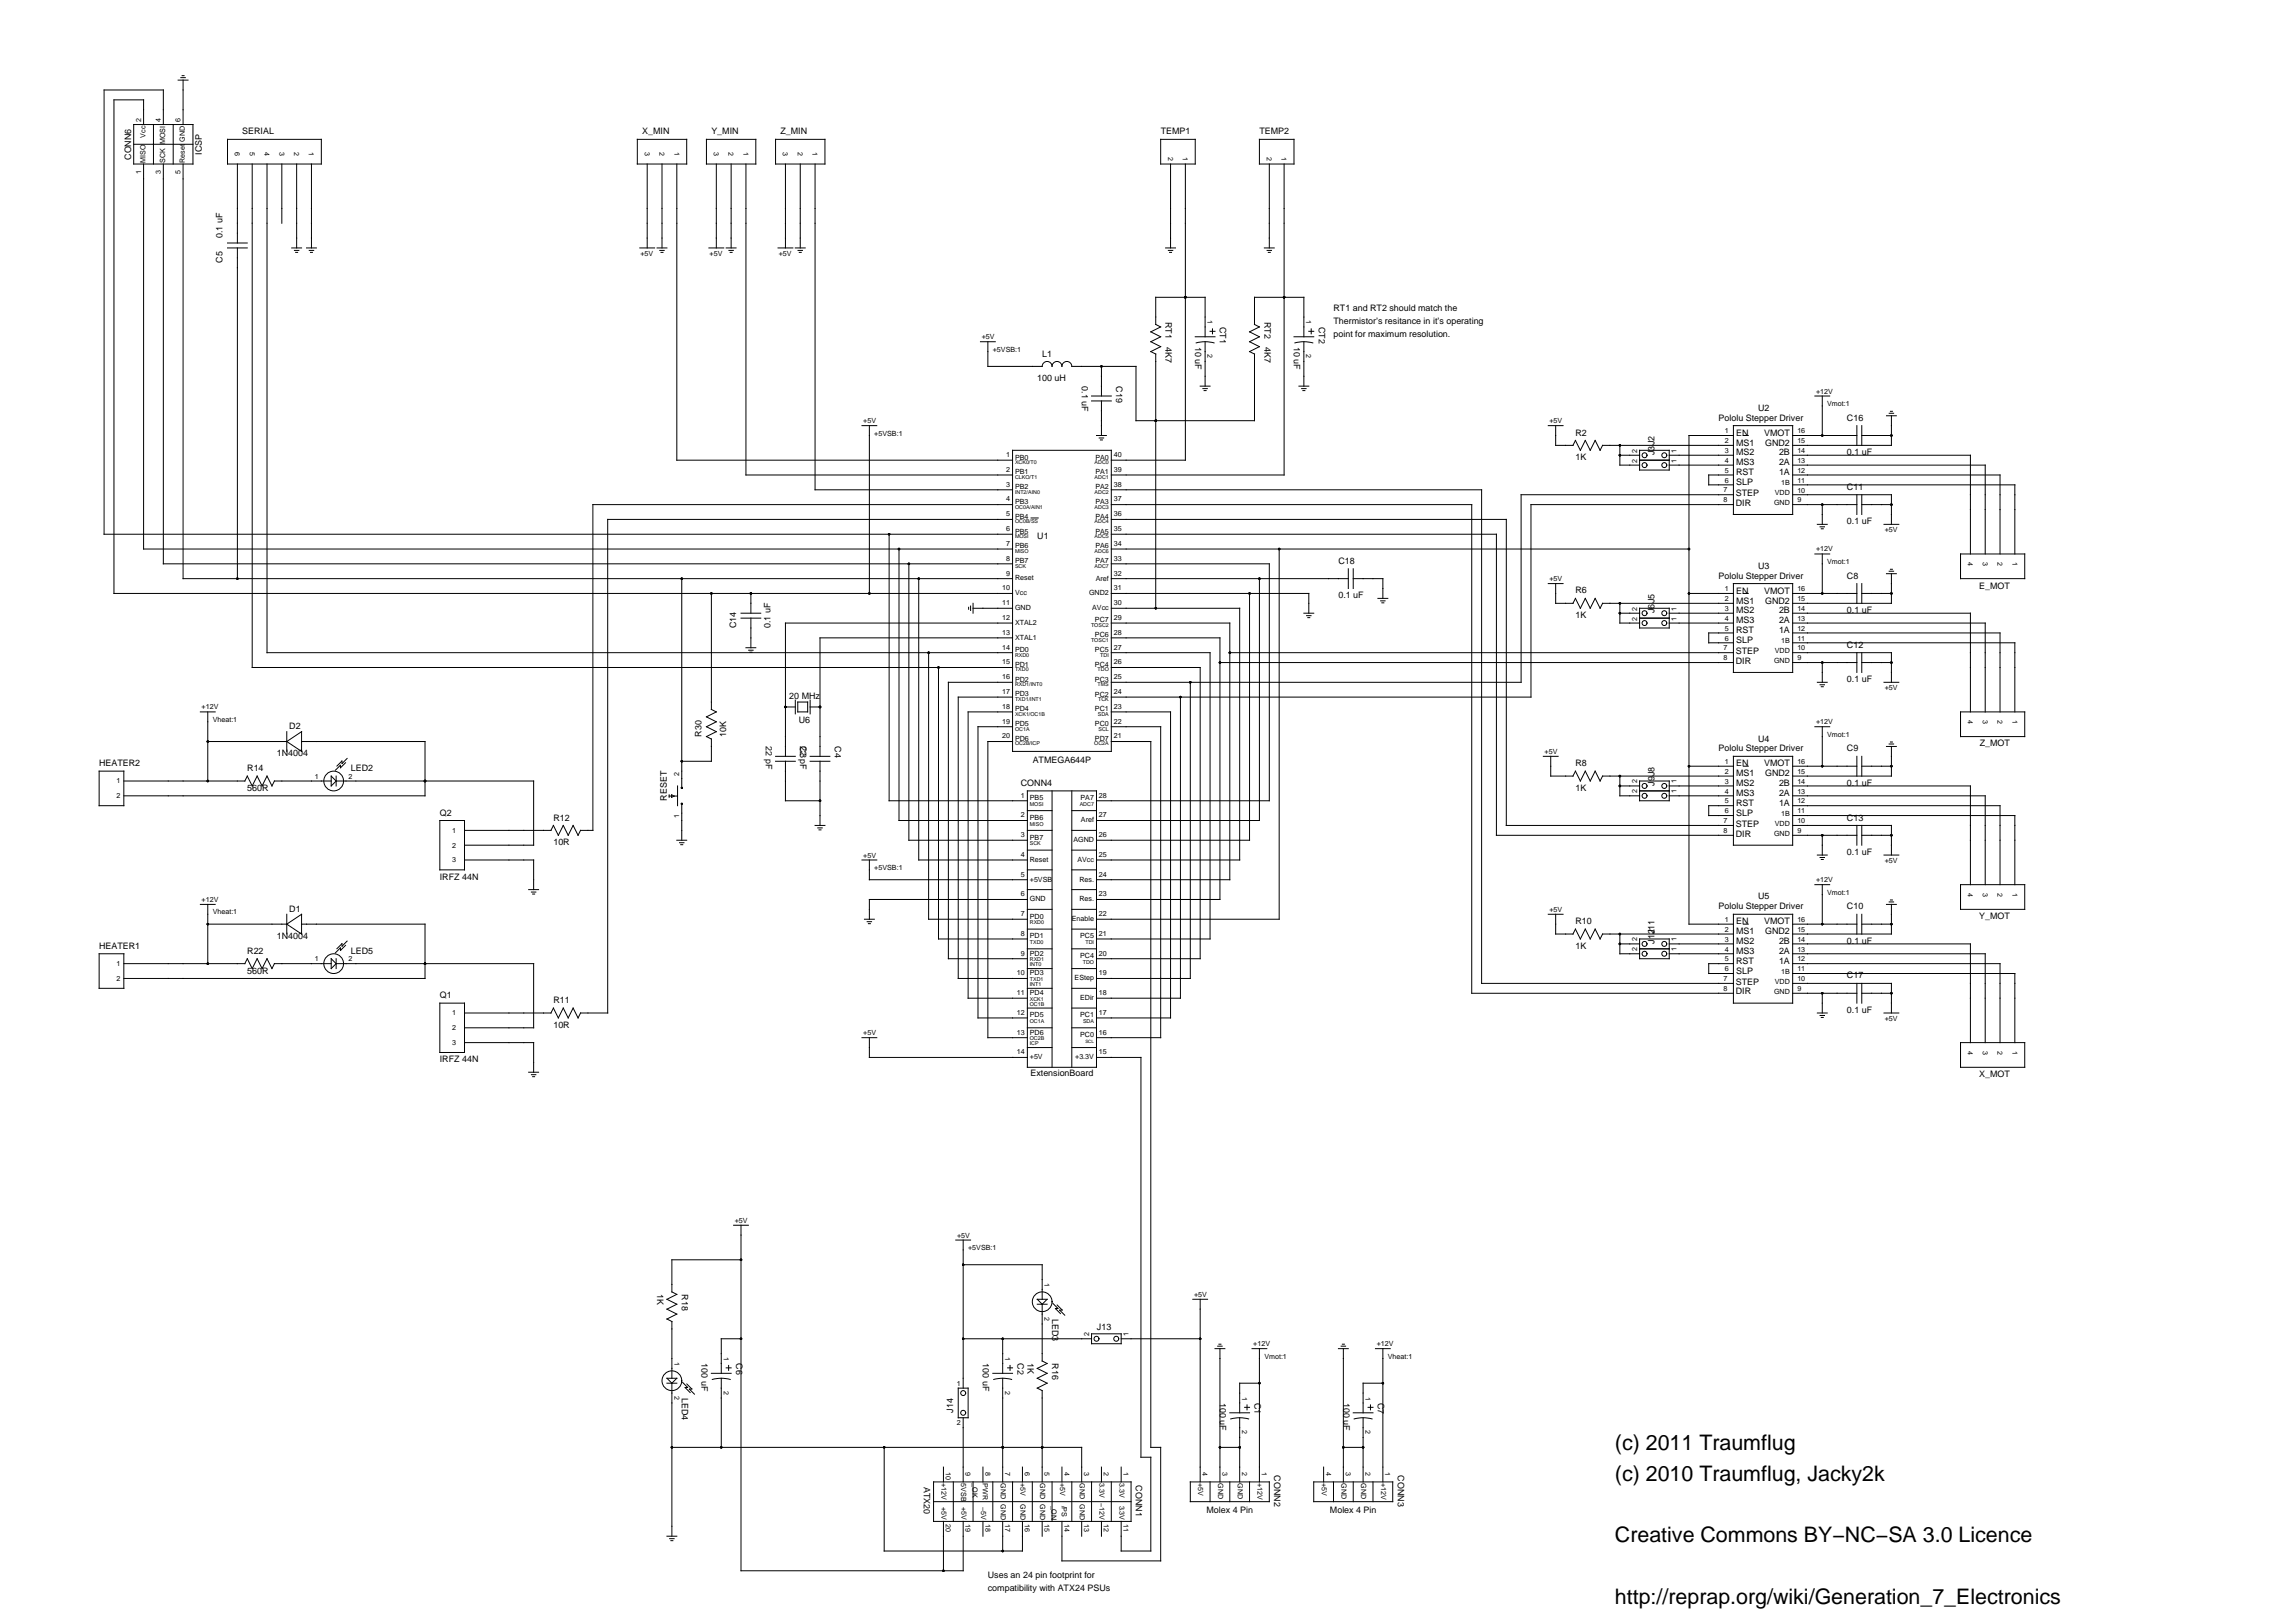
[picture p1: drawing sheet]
<svg xmlns="http://www.w3.org/2000/svg" width="297mm" height="210mm" viewBox="0 0 297 210" stroke-linecap="round" stroke-linejoin="round" font-family="sans-serif">
<defs><g id="words">
<g font-size="2.8">
<text x="208.9" y="187.6">(c) 2011 Traumflug</text>
<text x="208.9" y="191.6">(c) 2010 Traumflug, Jacky2k</text>
<text x="208.9" y="199.6">Creative Commons BY−NC−SA 3.0 Licence</text>
<text x="208.9" y="207.6">http://reprap.org/wiki/Generation_7_Electronics</text>
</g>
<g font-size="1.2">
<text x="31.4" y="17.4">SERIAL</text>
<text x="83.1" y="17.4">X_MIN</text>
<text x="92" y="17.4">Y_MIN</text>
<text x="101" y="17.4">Z_MIN</text>
<text x="150.2" y="17.4">TEMP1</text>
<text x="162.9" y="17.4">TEMP2</text>
<text x="17" y="20.7" transform="rotate(-90 17 20.7)">CONN6</text>
<text x="26.1" y="20" transform="rotate(-90 26.1 20)">ICSP</text>
<text x="28.8" y="34" transform="rotate(-90 28.8 34)">C5</text>
<text x="28.8" y="30.8" transform="rotate(-90 28.8 30.8)">0.1 uF</text>
<text x="150.8" y="41.7" transform="rotate(90 150.8 41.7)">RT1</text>
<text x="163.6" y="41.7" transform="rotate(90 163.6 41.7)">RT2</text>
<text x="172.5" y="40.3">RT1 and RT2 should match the</text>
<text x="172.5" y="41.9">Thermistor’s resitance in it’s operating</text>
<text x="134.8" y="46.1">L1</text>
<text x="150.8" y="44.9" transform="rotate(90 150.8 44.9)">4K7</text>
<text x="154.6" y="44.9" transform="rotate(90 154.6 44.9)">10 uF</text>
<text x="157.8" y="42.3" transform="rotate(90 157.8 42.3)">CT1</text>
<text x="163.6" y="44.9" transform="rotate(90 163.6 44.9)">4K7</text>
<text x="167.4" y="44.9" transform="rotate(90 167.4 44.9)">10 uF</text>
<text x="170.6" y="42.3" transform="rotate(90 170.6 42.3)">CT2</text>
<text x="172.5" y="43.6">point for maximum resolution.</text>
<text x="134.2" y="49.3">100 uH</text>
<text x="139.9" y="50" transform="rotate(90 139.9 50)">0.1 uF</text>
<text x="144.4" y="50" transform="rotate(90 144.4 50)">C19</text>
<text x="227.4" y="53.2">U2</text>
<text x="203.8" y="56.4">R2</text>
<text x="203.8" y="59.6">1K</text>
<text x="214" y="58.9" transform="rotate(-90 214 58.9)">J3</text>
<text x="214" y="57.6" transform="rotate(-90 214 57.6)">J2</text>
<text x="222.3" y="54.4">Pololu Stepper Driver</text>
<text x="224.6" y="56.4">EN</text>
<text x="224.6" y="57.7">MS1</text>
<text x="224.6" y="58.9">MS2</text>
<text x="228.2" y="56.4">VMOT</text>
<text x="228.4" y="57.7">GND2</text>
<text x="230.2" y="58.9">2B</text>
<text x="238.9" y="54.4">C16</text>
<text x="238.9" y="58.9">0.1 uF</text>
<text x="224.6" y="64.2">STEP</text>
<text x="224.6" y="65.5">DIR</text>
<text x="224.6" y="60.2">MS3</text>
<text x="224.6" y="61.5">RST</text>
<text x="224.6" y="62.8">SLP</text>
<text x="230.2" y="61.5">1A</text>
<text x="230.2" y="60.2">2A</text>
<text x="238.9" y="63.4">C11</text>
<text x="134.2" y="69.8">U1</text>
<text x="238.9" y="67.9">0.1 uF</text>
<text x="173.2" y="73">C18</text>
<text x="173.2" y="77.4">0.1 uF</text>
<text x="203.8" y="76.8">R6</text>
<text x="222.3" y="74.9">Pololu Stepper Driver</text>
<text x="224.6" y="76.8">EN</text>
<text x="227.4" y="73.6">U3</text>
<text x="228.2" y="76.8">VMOT</text>
<text x="238.9" y="74.9">C8</text>
<text x="256.1" y="76.2">E_MOT</text>
<text x="95.2" y="81.3" transform="rotate(-90 95.2 81.3)">C14</text>
<text x="99.7" y="81.3" transform="rotate(-90 99.7 81.3)">0.1 uF</text>
<text x="203.8" y="80">1K</text>
<text x="214" y="79.4" transform="rotate(-90 214 79.4)">J6</text>
<text x="214" y="78.1" transform="rotate(-90 214 78.1)">J5</text>
<text x="224.6" y="78.1">MS1</text>
<text x="224.6" y="79.4">MS2</text>
<text x="224.6" y="80.7">MS3</text>
<text x="224.6" y="81.9">RST</text>
<text x="224.6" y="83.2">SLP</text>
<text x="228.4" y="78.1">GND2</text>
<text x="230.2" y="81.9">1A</text>
<text x="230.2" y="80.7">2A</text>
<text x="230.2" y="79.4">2B</text>
<text x="238.9" y="79.4">0.1 uF</text>
<text x="238.9" y="83.8">C12</text>
<text x="224.6" y="84.6">STEP</text>
<text x="224.6" y="85.9">DIR</text>
<text x="238.9" y="88.3">0.1 uF</text>
<text x="37.4" y="94.4">D2</text>
<text x="90.8" y="95.3" transform="rotate(-90 90.8 95.3)">R30</text>
<text x="93.9" y="95.3" transform="rotate(-90 93.9 95.3)">10K</text>
<text x="102.1" y="90.4">20 MHz</text>
<text x="103.3" y="93.6">U6</text>
<text x="227.4" y="96">U4</text>
<text x="12.8" y="99.2">HEATER2</text>
<text x="32" y="99.8">R14</text>
<text x="35.8" y="97.9">1N4004</text>
<text x="45.4" y="99.8">LED2</text>
<text x="99.1" y="96.6" transform="rotate(90 99.1 96.6)">22 pF</text>
<text x="103.5" y="96.6" transform="rotate(90 103.5 96.6)">C3</text>
<text x="103.5" y="96.6" transform="rotate(90 103.5 96.6)">22 pF</text>
<text x="108" y="96.6" transform="rotate(90 108 96.6)">C4</text>
<text x="132.1" y="101.7">CONN4</text>
<text x="133.6" y="98.7">ATMEGA644P</text>
<text x="203.8" y="99.2">R8</text>
<text x="214" y="101.7" transform="rotate(-90 214 101.7)">J9J8</text>
<text x="222.3" y="97.2">Pololu Stepper Driver</text>
<text x="224.6" y="99.2">EN</text>
<text x="224.6" y="100.5">MS1</text>
<text x="224.6" y="101.7">MS2</text>
<text x="228.2" y="99.2">VMOT</text>
<text x="228.4" y="100.5">GND2</text>
<text x="230.2" y="101.7">2B</text>
<text x="238.9" y="97.2">C9</text>
<text x="238.9" y="101.7">0.1 uF</text>
<text x="256.1" y="96.6">Z_MOT</text>
<text x="32" y="102.3">560R</text>
<text x="56.9" y="105.5">Q2</text>
<text x="71.6" y="106.2">R12</text>
<text x="86.3" y="103.6" transform="rotate(-90 86.3 103.6)">RESET</text>
<text x="203.8" y="102.3">1K</text>
<text x="224.6" y="107">STEP</text>
<text x="224.6" y="103">MS3</text>
<text x="224.6" y="104.3">RST</text>
<text x="224.6" y="105.6">SLP</text>
<text x="230.2" y="104.3">1A</text>
<text x="230.2" y="103">2A</text>
<text x="238.9" y="106.2">C13</text>
<text x="56.9" y="113.8">IRFZ 44N</text>
<text x="71.6" y="109.4">10R</text>
<text x="224.6" y="108.3">DIR</text>
<text x="238.9" y="110.7">0.1 uF</text>
<text x="37.4" y="118">D1</text>
<text x="203.8" y="119.6">R10</text>
<text x="222.3" y="117.7">Pololu Stepper Driver</text>
<text x="224.6" y="119.6">EN</text>
<text x="227.4" y="116.4">U5</text>
<text x="228.2" y="119.6">VMOT</text>
<text x="238.9" y="117.7">C10</text>
<text x="256.1" y="119">Y_MOT</text>
<text x="12.8" y="122.8">HEATER1</text>
<text x="32" y="123.4">R22</text>
<text x="32" y="126">560R</text>
<text x="35.8" y="121.5">1N4004</text>
<text x="45.4" y="123.4">LED5</text>
<text x="203.8" y="122.8">1K</text>
<text x="214" y="122.2" transform="rotate(-90 214 122.2)">J12</text>
<text x="214" y="120.9" transform="rotate(-90 214 120.9)">J11</text>
<text x="224.6" y="120.9">MS1</text>
<text x="224.6" y="122.2">MS2</text>
<text x="224.6" y="123.5">MS3</text>
<text x="224.6" y="124.7">RST</text>
<text x="228.4" y="120.9">GND2</text>
<text x="230.2" y="124.7">1A</text>
<text x="230.2" y="123.5">2A</text>
<text x="230.2" y="122.2">2B</text>
<text x="238.9" y="122.2">0.1 uF</text>
<text x="56.9" y="129.2">Q1</text>
<text x="71.6" y="129.8">R11</text>
<text x="224.6" y="127.4">STEP</text>
<text x="224.6" y="128.7">DIR</text>
<text x="224.6" y="126">SLP</text>
<text x="238.9" y="126.6">C17</text>
<text x="238.9" y="131.1">0.1 uF</text>
<text x="56.9" y="137.5">IRFZ 44N</text>
<text x="71.6" y="133">10R</text>
<text x="133.3" y="139.3">ExtensionBoard</text>
<text x="256.1" y="139.4">X_MOT</text>
<text x="85" y="167.5" transform="rotate(90 85 167.5)">1K</text>
<text x="88.2" y="167.5" transform="rotate(90 88.2 167.5)">R18</text>
<text x="136.1" y="170.7" transform="rotate(90 136.1 170.7)">LED3</text>
<text x="141.9" y="172.2">J13</text>
<text x="90.8" y="176.4" transform="rotate(90 90.8 176.4)">100 uF</text>
<text x="95.2" y="176.4" transform="rotate(90 95.2 176.4)">C6</text>
<text x="127.2" y="176.4" transform="rotate(90 127.2 176.4)">100 uF</text>
<text x="131.6" y="176.4" transform="rotate(90 131.6 176.4)">C2</text>
<text x="132.9" y="176.4" transform="rotate(90 132.9 176.4)">1K</text>
<text x="136.1" y="176.4" transform="rotate(90 136.1 176.4)">R16</text>
<text x="88.2" y="180.9" transform="rotate(90 88.2 180.9)">LED4</text>
<text x="123.3" y="182.8" transform="rotate(-90 123.3 182.8)">J14</text>
<text x="157.8" y="181.6" transform="rotate(90 157.8 181.6)">100 uF</text>
<text x="162.3" y="181.6" transform="rotate(90 162.3 181.6)">C1</text>
<text x="173.8" y="181.6" transform="rotate(90 173.8 181.6)">100 uF</text>
<text x="178.3" y="181.6" transform="rotate(90 178.3 181.6)">C7</text>
<text x="164.9" y="190.9" transform="rotate(90 164.9 190.9)">CONN2</text>
<text x="180.8" y="190.9" transform="rotate(90 180.8 190.9)">CONN3</text>
<text x="119.5" y="192.4" transform="rotate(90 119.5 192.4)">ATX20</text>
<text x="147" y="192.2" transform="rotate(90 147 192.2)">CONN1</text>
<text x="156.1" y="195.8">Molex 4 Pin</text>
<text x="172.1" y="195.8">Molex 4 Pin</text>
<text x="127.8" y="204.2">Uses an 24 pin footprint for</text>
<text x="127.8" y="205.8">compatibility with ATX24 PSUs</text>
</g>
<g font-size=".9">
<text x="18.3" y="15.8" transform="rotate(-90 18.3 15.8)">2</text>
<text x="18.8" y="17.8" transform="rotate(-90 18.8 17.8)">Vcc</text>
<text x="20.8" y="15.8" transform="rotate(-90 20.8 15.8)">4</text>
<text x="23.4" y="15.8" transform="rotate(-90 23.4 15.8)">6</text>
<text x="18.3" y="22.5" transform="rotate(-90 18.3 22.5)">1</text>
<text x="18.8" y="21.1" transform="rotate(-90 18.8 21.1)">MISO</text>
<text x="20.8" y="22.5" transform="rotate(-90 20.8 22.5)">3</text>
<text x="21.4" y="21.1" transform="rotate(-90 21.4 21.1)">SCK</text>
<text x="21.4" y="18.6" transform="rotate(-90 21.4 18.6)">MOSI</text>
<text x="23.4" y="22.5" transform="rotate(-90 23.4 22.5)">5</text>
<text x="23.9" y="21.1" transform="rotate(-90 23.9 21.1)">Reset</text>
<text x="23.9" y="18.3" transform="rotate(-90 23.9 18.3)">GND</text>
<text x="30.4" y="19.6" transform="rotate(90 30.4 19.6)">6</text>
<text x="32.3" y="19.6" transform="rotate(90 32.3 19.6)">5</text>
<text x="34.2" y="19.6" transform="rotate(90 34.2 19.6)">4</text>
<text x="36.1" y="19.6" transform="rotate(90 36.1 19.6)">3</text>
<text x="38.1" y="19.6" transform="rotate(90 38.1 19.6)">2</text>
<text x="40" y="19.6" transform="rotate(90 40 19.6)">1</text>
<text x="83.4" y="19.6" transform="rotate(90 83.4 19.6)">3</text>
<text x="85.3" y="19.6" transform="rotate(90 85.3 19.6)">2</text>
<text x="87.2" y="19.6" transform="rotate(90 87.2 19.6)">1</text>
<text x="92.4" y="19.6" transform="rotate(90 92.4 19.6)">3</text>
<text x="94.3" y="19.6" transform="rotate(90 94.3 19.6)">2</text>
<text x="96.2" y="19.6" transform="rotate(90 96.2 19.6)">1</text>
<text x="101.3" y="19.6" transform="rotate(90 101.3 19.6)">3</text>
<text x="103.2" y="19.6" transform="rotate(90 103.2 19.6)">2</text>
<text x="105.1" y="19.6" transform="rotate(90 105.1 19.6)">1</text>
<text x="151.1" y="20.3" transform="rotate(90 151.1 20.3)">2</text>
<text x="153" y="20.3" transform="rotate(90 153 20.3)">1</text>
<text x="163.9" y="20.3" transform="rotate(90 163.9 20.3)">2</text>
<text x="165.8" y="20.3" transform="rotate(90 165.8 20.3)">1</text>
<text x="82.9" y="33.1">+5V</text>
<text x="91.8" y="33.1">+5V</text>
<text x="100.7" y="33.1">+5V</text>
<text x="156.2" y="41.5" transform="rotate(90 156.2 41.5)">1</text>
<text x="169" y="41.5" transform="rotate(90 169 41.5)">1</text>
<text x="127" y="43.9">+5V</text>
<text x="128.4" y="45.5">+5VSB:1</text>
<text x="156.2" y="45.8" transform="rotate(90 156.2 45.8)">2</text>
<text x="169" y="45.8" transform="rotate(90 169 45.8)">2</text>
<text x="235" y="50.9">+12V</text>
<text x="236.4" y="52.5">Vmot:1</text>
<text x="111.7" y="54.8">+5V</text>
<text x="113.1" y="56.4">+5VSB:1</text>
<text x="130.2" y="59.1">1</text>
<text x="131.3" y="59.5">PB0</text>
<text x="141.7" y="59.5">PA0</text>
<text x="144.1" y="59.1">40</text>
<text x="200.5" y="54.8">+5V</text>
<text x="211.8" y="59.9" transform="rotate(-90 211.8 59.9)">2</text>
<text x="211.8" y="58.6" transform="rotate(-90 211.8 58.6)">2</text>
<text x="216.9" y="59.9" transform="rotate(-90 216.9 59.9)">1</text>
<text x="216.9" y="58.6" transform="rotate(-90 216.9 58.6)">1</text>
<text x="223.1" y="56.1">1</text>
<text x="223.1" y="57.3">2</text>
<text x="223.1" y="58.6">3</text>
<text x="223.1" y="59.9">4</text>
<text x="232.5" y="59.9">13</text>
<text x="232.5" y="58.6">14</text>
<text x="232.5" y="56.1">16</text>
<text x="232.5" y="57.3">15</text>
<text x="130.2" y="61.1">2</text>
<text x="130.2" y="63">3</text>
<text x="130.2" y="64.9">4</text>
<text x="131.3" y="61.4">PB1</text>
<text x="131.3" y="63.3">PB2</text>
<text x="131.3" y="65.2">PB3</text>
<text x="141.7" y="65.2">PA3</text>
<text x="141.7" y="63.3">PA2</text>
<text x="141.7" y="61.4">PA1</text>
<text x="144.1" y="64.9">37</text>
<text x="144.1" y="63">38</text>
<text x="144.1" y="61.1">39</text>
<text x="223" y="63.7">7</text>
<text x="223" y="65">8</text>
<text x="223.1" y="61.2">5</text>
<text x="223.1" y="62.5">6</text>
<text x="229.5" y="65.3">GND</text>
<text x="229.6" y="64.1">VDD</text>
<text x="230.4" y="62.8">1B</text>
<text x="232.5" y="65">9</text>
<text x="232.5" y="63.7">10</text>
<text x="232.5" y="62.5">11</text>
<text x="232.5" y="61.2">12</text>
<text x="130.2" y="70.6">7</text>
<text x="130.2" y="66.8">5</text>
<text x="130.2" y="68.7">6</text>
<text x="131.3" y="71">PB6</text>
<text x="131.3" y="67.1">PB4</text>
<text x="131.3" y="69.1">PB5</text>
<text x="141.7" y="71">PA6</text>
<text x="141.7" y="69.1">PA5</text>
<text x="141.7" y="67.1">PA4</text>
<text x="144.1" y="70.6">34</text>
<text x="144.1" y="68.7">35</text>
<text x="144.1" y="66.8">36</text>
<text x="235" y="71.4">+12V</text>
<text x="243.8" y="68.8">+5V</text>
<text x="129.7" y="76.4">10</text>
<text x="130.2" y="72.6">8</text>
<text x="130.2" y="74.5">9</text>
<text x="131.3" y="72.9">PB7</text>
<text x="131.3" y="75.1">Reset</text>
<text x="131.3" y="77">Vcc</text>
<text x="140.9" y="77">GND2</text>
<text x="141.7" y="72.9">PA7</text>
<text x="141.8" y="75.1">Aref</text>
<text x="144.1" y="72.6">33</text>
<text x="144.1" y="76.4">31</text>
<text x="144.1" y="74.5">32</text>
<text x="200.5" y="75.2">+5V</text>
<text x="223.1" y="76.5">1</text>
<text x="223.1" y="77.8">2</text>
<text x="232.5" y="76.5">16</text>
<text x="232.5" y="77.8">15</text>
<text x="236.4" y="73">Vmot:1</text>
<text x="254.6" y="72.8" transform="rotate(90 254.6 72.8)">4</text>
<text x="256.5" y="72.8" transform="rotate(90 256.5 72.8)">3</text>
<text x="258.4" y="72.8" transform="rotate(90 258.4 72.8)">2</text>
<text x="260.3" y="72.8" transform="rotate(90 260.3 72.8)">1</text>
<text x="129.7" y="78.3">11</text>
<text x="129.7" y="80.2">12</text>
<text x="129.7" y="82.1">13</text>
<text x="131.3" y="79">GND</text>
<text x="131.3" y="80.9">XTAL2</text>
<text x="131.3" y="82.8">XTAL1</text>
<text x="141.3" y="79">AVcc</text>
<text x="141.7" y="80.6">PC7</text>
<text x="141.7" y="82.5">PC6</text>
<text x="144.1" y="78.3">30</text>
<text x="144.1" y="80.2">29</text>
<text x="144.1" y="82.1">28</text>
<text x="211.8" y="80.3" transform="rotate(-90 211.8 80.3)">2</text>
<text x="211.8" y="79" transform="rotate(-90 211.8 79)">2</text>
<text x="216.9" y="80.3" transform="rotate(-90 216.9 80.3)">1</text>
<text x="216.9" y="79" transform="rotate(-90 216.9 79)">1</text>
<text x="223.1" y="79.1">3</text>
<text x="223.1" y="80.3">4</text>
<text x="223.1" y="81.6">5</text>
<text x="223.1" y="82.9">6</text>
<text x="230.4" y="83.2">1B</text>
<text x="232.5" y="82.9">11</text>
<text x="232.5" y="81.6">12</text>
<text x="232.5" y="80.3">13</text>
<text x="232.5" y="79.1">14</text>
<text x="129.7" y="84.1">14</text>
<text x="129.7" y="86">15</text>
<text x="129.7" y="87.9">16</text>
<text x="129.7" y="89.8">17</text>
<text x="131.3" y="84.4">PD0</text>
<text x="131.3" y="86.3">PD1</text>
<text x="131.3" y="88.2">PD2</text>
<text x="141.7" y="88.2">PC3</text>
<text x="141.7" y="86.3">PC4</text>
<text x="141.7" y="84.4">PC5</text>
<text x="144.1" y="87.9">25</text>
<text x="144.1" y="86">26</text>
<text x="144.1" y="84.1">27</text>
<text x="144.1" y="89.8">24</text>
<text x="223" y="84.1">7</text>
<text x="223" y="85.4">8</text>
<text x="229.5" y="85.8">GND</text>
<text x="229.6" y="84.5">VDD</text>
<text x="232.5" y="85.5">9</text>
<text x="232.5" y="84.2">10</text>
<text x="243.8" y="89.3">+5V</text>
<text x="26.1" y="91.8">+12V</text>
<text x="27.5" y="93.4">Vheat:1</text>
<text x="129.7" y="91.7">18</text>
<text x="129.7" y="93.6">19</text>
<text x="129.7" y="95.6">20</text>
<text x="131.3" y="92">PD4</text>
<text x="131.3" y="90.1">PD3</text>
<text x="131.3" y="94">PD5</text>
<text x="131.3" y="95.9">PD6</text>
<text x="141.7" y="95.9">PD7</text>
<text x="141.7" y="94">PC0</text>
<text x="141.7" y="92.1">PC1</text>
<text x="141.7" y="90.1">PC2</text>
<text x="144.1" y="95.6">21</text>
<text x="144.1" y="93.6">22</text>
<text x="144.1" y="91.7">23</text>
<text x="235" y="93.7">+12V</text>
<text x="236.4" y="95.3">Vmot:1</text>
<text x="254.6" y="93.2" transform="rotate(90 254.6 93.2)">4</text>
<text x="256.5" y="93.2" transform="rotate(90 256.5 93.2)">3</text>
<text x="258.4" y="93.2" transform="rotate(90 258.4 93.2)">2</text>
<text x="260.3" y="93.2" transform="rotate(90 260.3 93.2)">1</text>
<text x="15.1" y="101.4">1</text>
<text x="40.7" y="100.8">1</text>
<text x="45.1" y="100.8">2</text>
<text x="87.9" y="100.4" transform="rotate(-90 87.9 100.4)">2</text>
<text x="199.8" y="97.6">+5V</text>
<text x="211.8" y="101.4" transform="rotate(-90 211.8 101.4)">2</text>
<text x="216.9" y="101.4" transform="rotate(-90 216.9 101.4)">1</text>
<text x="223.1" y="98.9">1</text>
<text x="223.1" y="100.1">2</text>
<text x="223.1" y="101.4">3</text>
<text x="232.5" y="101.4">14</text>
<text x="232.5" y="98.9">16</text>
<text x="232.5" y="100.1">15</text>
<text x="15.1" y="103.3">2</text>
<text x="58.5" y="107.8">1</text>
<text x="87.9" y="105.9" transform="rotate(-90 87.9 105.9)">1</text>
<text x="132.1" y="103.2">1</text>
<text x="132.1" y="105.8">2</text>
<text x="133.2" y="103.5">PB5</text>
<text x="133.2" y="106.1">PB6</text>
<text x="139.8" y="103.5">PA7</text>
<text x="139.8" y="106.4">Aref</text>
<text x="142.2" y="105.8">27</text>
<text x="142.2" y="103.2">28</text>
<text x="211.8" y="102.7" transform="rotate(-90 211.8 102.7)">2</text>
<text x="216.9" y="102.7" transform="rotate(-90 216.9 102.7)">1</text>
<text x="223" y="106.5">7</text>
<text x="223" y="107.8">8</text>
<text x="223.1" y="102.7">4</text>
<text x="223.1" y="104">5</text>
<text x="223.1" y="105.3">6</text>
<text x="229.6" y="106.9">VDD</text>
<text x="230.4" y="105.6">1B</text>
<text x="232.5" y="107.8">9</text>
<text x="232.5" y="106.5">10</text>
<text x="232.5" y="105.3">11</text>
<text x="232.5" y="104">12</text>
<text x="232.5" y="102.7">13</text>
<text x="58.5" y="109.7">2</text>
<text x="58.5" y="111.6">3</text>
<text x="111.7" y="111">+5V</text>
<text x="113.1" y="112.6">+5VSB:1</text>
<text x="132.1" y="108.3">3</text>
<text x="132.1" y="110.9">4</text>
<text x="132.1" y="113.4">5</text>
<text x="133.2" y="108.7">PB7</text>
<text x="133.2" y="111.5">Reset</text>
<text x="138.9" y="109">AGND</text>
<text x="139.4" y="111.5">AVcc</text>
<text x="142.2" y="108.3">26</text>
<text x="142.2" y="113.4">24</text>
<text x="142.2" y="110.9">25</text>
<text x="229.5" y="108.1">GND</text>
<text x="243.8" y="111.6">+5V</text>
<text x="26.1" y="116.7">+12V</text>
<text x="27.5" y="118.3">Vheat:1</text>
<text x="132.1" y="118.6">7</text>
<text x="132.1" y="116">6</text>
<text x="133.2" y="114.1">+5VSB</text>
<text x="133.2" y="118.9">PD0</text>
<text x="133.2" y="116.6">GND</text>
<text x="138.7" y="119.2">Enable</text>
<text x="139.6" y="116.6">Res.</text>
<text x="139.6" y="114.1">Res.</text>
<text x="142.2" y="116">23</text>
<text x="142.2" y="118.6">22</text>
<text x="200.5" y="118">+5V</text>
<text x="223.1" y="119.3">1</text>
<text x="232.5" y="119.3">16</text>
<text x="235" y="114.2">+12V</text>
<text x="236.4" y="115.8">Vmot:1</text>
<text x="254.6" y="115.6" transform="rotate(90 254.6 115.6)">4</text>
<text x="256.5" y="115.6" transform="rotate(90 256.5 115.6)">3</text>
<text x="258.4" y="115.6" transform="rotate(90 258.4 115.6)">2</text>
<text x="260.3" y="115.6" transform="rotate(90 260.3 115.6)">1</text>
<text x="15.1" y="125">1</text>
<text x="40.7" y="124.4">1</text>
<text x="45.1" y="124.4">2</text>
<text x="132.1" y="121.1">8</text>
<text x="132.1" y="123.7">9</text>
<text x="133.2" y="121.4">PD1</text>
<text x="133.2" y="123.7">PD2</text>
<text x="139.7" y="124">PC4</text>
<text x="139.7" y="121.4">PC5</text>
<text x="142.2" y="123.7">20</text>
<text x="142.2" y="121.1">21</text>
<text x="211.8" y="123.1" transform="rotate(-90 211.8 123.1)">2</text>
<text x="211.8" y="121.8" transform="rotate(-90 211.8 121.8)">2</text>
<text x="216.9" y="123.1" transform="rotate(-90 216.9 123.1)">1</text>
<text x="216.9" y="121.8" transform="rotate(-90 216.9 121.8)">1</text>
<text x="223.1" y="120.6">2</text>
<text x="223.1" y="121.9">3</text>
<text x="223.1" y="123.1">4</text>
<text x="223.1" y="124.4">5</text>
<text x="223.1" y="125.7">6</text>
<text x="232.5" y="125.7">11</text>
<text x="232.5" y="124.4">12</text>
<text x="232.5" y="123.1">13</text>
<text x="232.5" y="121.9">14</text>
<text x="232.5" y="120.6">15</text>
<text x="15.1" y="126.9">2</text>
<text x="58.5" y="131.4">1</text>
<text x="131.6" y="126.2">10</text>
<text x="131.6" y="128.8">11</text>
<text x="131.6" y="131.3">12</text>
<text x="133.2" y="126.2">PD3</text>
<text x="133.2" y="128.8">PD4</text>
<text x="133.2" y="131.7">PD5</text>
<text x="139" y="126.9">EStep</text>
<text x="139.7" y="131.7">PC1</text>
<text x="139.7" y="129.4">EDir</text>
<text x="142.2" y="128.8">18</text>
<text x="142.2" y="126.2">19</text>
<text x="142.2" y="131.3">17</text>
<text x="223" y="126.9">7</text>
<text x="223" y="128.2">8</text>
<text x="229.5" y="128.6">GND</text>
<text x="229.6" y="127.3">VDD</text>
<text x="230.4" y="126">1B</text>
<text x="232.5" y="128.3">9</text>
<text x="232.5" y="127">10</text>
<text x="58.5" y="133.3">2</text>
<text x="58.5" y="135.2">3</text>
<text x="111.7" y="134">+5V</text>
<text x="131.6" y="133.9">13</text>
<text x="131.6" y="136.4">14</text>
<text x="133.2" y="133.9">PD6</text>
<text x="133.2" y="137.1">+5V</text>
<text x="139.1" y="137.1">+3.3V</text>
<text x="139.7" y="134.2">PC0</text>
<text x="142.2" y="136.4">15</text>
<text x="142.2" y="133.9">16</text>
<text x="243.8" y="132.1">+5V</text>
<text x="254.6" y="136" transform="rotate(90 254.6 136)">4</text>
<text x="256.5" y="136" transform="rotate(90 256.5 136)">3</text>
<text x="258.4" y="136" transform="rotate(90 258.4 136)">2</text>
<text x="260.3" y="136" transform="rotate(90 260.3 136)">1</text>
<text x="95.1" y="158.2">+5V</text>
<text x="123.8" y="160.2">+5V</text>
<text x="125.2" y="161.8">+5VSB:1</text>
<text x="135.1" y="166" transform="rotate(90 135.1 166)">1</text>
<text x="154.5" y="167.8">+5V</text>
<text x="135.1" y="170.4" transform="rotate(90 135.1 170.4)">2</text>
<text x="140.9" y="172.9" transform="rotate(-90 140.9 172.9)">2</text>
<text x="146" y="172.9" transform="rotate(-90 146 172.9)">1</text>
<text x="87.2" y="176.3" transform="rotate(90 87.2 176.3)">1</text>
<text x="93.6" y="175.6" transform="rotate(90 93.6 175.6)">1</text>
<text x="93.6" y="180" transform="rotate(90 93.6 180)">2</text>
<text x="123.8" y="179.3">1</text>
<text x="130" y="175.6" transform="rotate(90 130 175.6)">1</text>
<text x="130" y="180" transform="rotate(90 130 180)">2</text>
<text x="162.1" y="174.2">+12V</text>
<text x="163.6" y="175.8">Vmot:1</text>
<text x="178.1" y="174.2">+12V</text>
<text x="179.5" y="175.8">Vheat:1</text>
<text x="87.2" y="180.6" transform="rotate(90 87.2 180.6)">2</text>
<text x="123.8" y="184.4">2</text>
<text x="160.7" y="180.7" transform="rotate(90 160.7 180.7)">1</text>
<text x="160.7" y="185.1" transform="rotate(90 160.7 185.1)">2</text>
<text x="176.7" y="180.7" transform="rotate(90 176.7 180.7)">1</text>
<text x="176.7" y="185.1" transform="rotate(90 176.7 185.1)">2</text>
<text x="121.8" y="191.9" transform="rotate(90 121.8 191.9)">+12V</text>
<text x="122.4" y="190.5" transform="rotate(90 122.4 190.5)">10</text>
<text x="124.4" y="191.9" transform="rotate(90 124.4 191.9)">5VSB</text>
<text x="124.9" y="190.5" transform="rotate(90 124.9 190.5)">9</text>
<text x="125.8" y="191.9" transform="rotate(90 125.8 191.9)">_OK</text>
<text x="127.2" y="191.9" transform="rotate(90 127.2 191.9)">PWR</text>
<text x="127.5" y="190.5" transform="rotate(90 127.5 190.5)">8</text>
<text x="129.5" y="191.9" transform="rotate(90 129.5 191.9)">GND</text>
<text x="130" y="190.5" transform="rotate(90 130 190.5)">7</text>
<text x="132" y="191.9" transform="rotate(90 132 191.9)">+5V</text>
<text x="132.6" y="190.5" transform="rotate(90 132.6 190.5)">6</text>
<text x="134.6" y="191.9" transform="rotate(90 134.6 191.9)">GND</text>
<text x="135.1" y="190.5" transform="rotate(90 135.1 190.5)">5</text>
<text x="137.1" y="191.9" transform="rotate(90 137.1 191.9)">+5V</text>
<text x="137.7" y="190.5" transform="rotate(90 137.7 190.5)">4</text>
<text x="139.7" y="191.9" transform="rotate(90 139.7 191.9)">GND</text>
<text x="140.3" y="190.5" transform="rotate(90 140.3 190.5)">3</text>
<text x="142.3" y="191.9" transform="rotate(90 142.3 191.9)">3.3V</text>
<text x="142.8" y="190.5" transform="rotate(90 142.8 190.5)">2</text>
<text x="144.8" y="191.9" transform="rotate(90 144.8 191.9)">3.3V</text>
<text x="145.4" y="190.5" transform="rotate(90 145.4 190.5)">1</text>
<text x="155" y="191.9" transform="rotate(90 155 191.9)">+5V</text>
<text x="155.6" y="190.5" transform="rotate(90 155.6 190.5)">4</text>
<text x="157.6" y="191.9" transform="rotate(90 157.6 191.9)">GND</text>
<text x="158.1" y="190.5" transform="rotate(90 158.1 190.5)">3</text>
<text x="160.1" y="191.9" transform="rotate(90 160.1 191.9)">GND</text>
<text x="160.7" y="190.5" transform="rotate(90 160.7 190.5)">2</text>
<text x="162.7" y="191.9" transform="rotate(90 162.7 191.9)">+12V</text>
<text x="163.3" y="190.5" transform="rotate(90 163.3 190.5)">1</text>
<text x="171" y="191.9" transform="rotate(90 171 191.9)">+5V</text>
<text x="171.6" y="190.5" transform="rotate(90 171.6 190.5)">4</text>
<text x="173.6" y="191.9" transform="rotate(90 173.6 191.9)">GND</text>
<text x="174.1" y="190.5" transform="rotate(90 174.1 190.5)">3</text>
<text x="176.1" y="191.9" transform="rotate(90 176.1 191.9)">GND</text>
<text x="176.7" y="190.5" transform="rotate(90 176.7 190.5)">2</text>
<text x="178.7" y="191.9" transform="rotate(90 178.7 191.9)">+12V</text>
<text x="179.2" y="190.5" transform="rotate(90 179.2 190.5)">1</text>
<text x="121.8" y="195.1" transform="rotate(90 121.8 195.1)">+5V</text>
<text x="122.4" y="197.2" transform="rotate(90 122.4 197.2)">20</text>
<text x="124.4" y="195.1" transform="rotate(90 124.4 195.1)">+5V</text>
<text x="124.9" y="197.2" transform="rotate(90 124.9 197.2)">19</text>
<text x="126.9" y="195.1" transform="rotate(90 126.9 195.1)">−5V</text>
<text x="127.5" y="197.2" transform="rotate(90 127.5 197.2)">18</text>
<text x="129.5" y="194.7" transform="rotate(90 129.5 194.7)">GND</text>
<text x="130" y="197.2" transform="rotate(90 130 197.2)">17</text>
<text x="132" y="194.7" transform="rotate(90 132 194.7)">GND</text>
<text x="132.6" y="197.2" transform="rotate(90 132.6 197.2)">16</text>
<text x="134.6" y="194.7" transform="rotate(90 134.6 194.7)">GND</text>
<text x="135.1" y="197.2" transform="rotate(90 135.1 197.2)">15</text>
<text x="136.1" y="194.8" transform="rotate(90 136.1 194.8)">_ON</text>
<text x="137.4" y="194.8" transform="rotate(90 137.4 194.8)">/PS</text>
<text x="137.7" y="197.2" transform="rotate(90 137.7 197.2)">14</text>
<text x="139.7" y="194.7" transform="rotate(90 139.7 194.7)">GND</text>
<text x="140.3" y="197.2" transform="rotate(90 140.3 197.2)">13</text>
<text x="142.3" y="194.5" transform="rotate(90 142.3 194.5)">−12V</text>
<text x="142.8" y="197.2" transform="rotate(90 142.8 197.2)">12</text>
<text x="144.8" y="194.8" transform="rotate(90 144.8 194.8)">3.3V</text>
<text x="145.4" y="197.2" transform="rotate(90 145.4 197.2)">11</text>
</g>
<g font-size=".7">
<text x="131.3" y="60.1">XCK0/T0</text>
<text x="131.3" y="62">CLKO/T1</text>
<text x="131.3" y="63.9">INT2/AIN0</text>
<text x="131.3" y="65.8">OC0A/AIN1</text>
<text x="141.6" y="60.1">ADC0</text>
<text x="141.6" y="65.8">ADC3</text>
<text x="141.6" y="63.9">ADC2</text>
<text x="141.6" y="62">ADC1</text>
<text x="131.3" y="71.6">MISO</text>
<text x="131.3" y="67.7">OC0B/SS</text>
<text x="131.3" y="69.6">MOSI</text>
<text x="141.6" y="71.6">ADC6</text>
<text x="141.6" y="69.6">ADC5</text>
<text x="141.6" y="67.7">ADC4</text>
<text x="131.3" y="73.5">SCK</text>
<text x="141.6" y="73.5">ADC7</text>
<text x="141.1" y="81.1">TOSC2</text>
<text x="141.1" y="83.1">TOSC1</text>
<text x="131.3" y="85">RXD0</text>
<text x="131.3" y="86.9">TXD0</text>
<text x="131.3" y="88.8">RXD1/INT0</text>
<text x="142" y="88.8">TMS</text>
<text x="142" y="86.9">TDO</text>
<text x="142.3" y="85">TDI</text>
<text x="131.3" y="92.6">XCK1/OC1B</text>
<text x="131.3" y="90.7">TXD1/INT1</text>
<text x="131.3" y="94.6">OC1A</text>
<text x="142" y="92.6">SDA</text>
<text x="142.1" y="90.7">TCK</text>
<text x="142.1" y="94.6">SCL</text>
<text x="131.3" y="96.5">OC2B/ICP</text>
<text x="141.6" y="96.5">OC2A</text>
<text x="133.2" y="104.3">MOSI</text>
<text x="133.2" y="106.8">MISO</text>
<text x="139.7" y="104.3">ADC7</text>
<text x="133.2" y="109.4">SCK</text>
<text x="133.2" y="119.6">RXD0</text>
<text x="133.2" y="122.2">TXD0</text>
<text x="133.2" y="124.4">RXD1</text>
<text x="133.2" y="125">INT0</text>
<text x="140.1" y="124.7">TDO</text>
<text x="140.4" y="122.2">TDI</text>
<text x="133.2" y="127">TXD1</text>
<text x="133.2" y="127.6">INT1</text>
<text x="133.2" y="129.5">XCK1</text>
<text x="133.2" y="130.2">OC1B</text>
<text x="133.2" y="132.4">OC1A</text>
<text x="133.2" y="134.6">OC2B</text>
<text x="133.2" y="135.3">ICP</text>
<text x="140.1" y="132.4">SDA</text>
</g>
<text font-size=".6" x="140.4" y="134.9">SCL</text>
</g></defs>
<g fill="none" stroke="#000" stroke-width=".13">
<path d="M17.3 16.1h7.7v5.1h-7.7zM17.3 18.7h7.7M18.6 16.1v-3.2h-3.9v63.9h116.3M19.9 16.1v5.1M21.1 16.1v-4.5h-7.6v57.5h117.5M22.4 16.1v5.1M23 10.4h1.3M23.4 10h.6M23.6 9.8h.2M23.7 10.4v5.7M29.4 18h12.2v3.2h-12.2zM82.5 18h6.3v3.2h-6.3z"/>
<path d="M91.4 18h6.4v3.2h-6.4zM100.3 18h6.4v3.2h-6.4zM150.2 18h4.4v3.2h-4.4zM162.9 18h4.5v3.2h-4.5zM18.6 21.2v49.8h112.4M21.1 21.2v51.8h109.9M23.7 21.2v53.7h107.3M29.4 32.1h2.6M29.4 31.4h2.6M30.7 21.2v10.2M30.7 32.1v42.8M32.6 21.2v65.2h98.4"/>
<path d="M34.5 21.2v63.3h96.5M36.5 21.2v7.7M37.7 32.1h1.3M38.1 32.4h.6M38.2 32.7h.3M38.4 21.2v10.9M39.7 32.1h1.2M40 32.4h.6M40.2 32.7h.2M40.3 21.2v10.9M82.8 32.1h1.9M83.7 21.2v10.9"/>
<path d="M85 32.1h1.3M85.4 32.4h.5M85.5 32.7h.3M85.6 21.2v10.9M87.6 21.2v38.4h43.4M91.7 32.1h1.9M92.7 21.2v10.9M93.9 32.1h1.3M94.3 32.4h.6M94.5 32.7h.2M94.6 21.2v10.9M96.5 21.2v40.3h34.5"/>
<path d="M100.7 32.1h1.9M101.6 21.2v10.9M102.9 32.1h1.3M103.2 32.4h.6M103.4 32.7h.3M103.5 21.2v10.9M105.4 21.2v42.2h25.6M150.8 32.1h1.3M151.1 32.4h.6M151.3 32.7h.3M151.4 21.2v10.9M153.4 21.2v38.4h-9.6"/>
<path d="M163.6 32.1h1.3M163.9 32.4h.6M164.1 32.7h.2M164.2 21.2v10.9M166.1 21.2v40.3h-22.3M111.5 55.1h1.9M112.5 55.1v21.7M126.8 44.2h2M131 58.3h12.8v38.9h-12.8zM141.2 51.2h2.6M141.2 51.9h2.6M141.9 56.4h1.2"/>
<path d="M142.2 56.7h.6M142.4 56.9h.2M142.5 47.4v3.8M142.5 51.9v4.5M149.5 42l.7 .3-1.3 .6 1.3 .7-1.3 .6 1.3 .7-1.3 .6 .6 .3v32.9M149.5 42v-3.5h6.4v5.1M154.6 43.6h2.6M154.8 44.4a4.5 4.5 0 0 1 2.3 0M155.3 50h1.2M155.6 50.3h.6M155.8 50.5h.2M155.9 44.2v5.8"/>
<path d="M156.5 42.9h.7M156.9 42.6v.6M162.3 42l.6 .3-1.2 .6 1.2 .7-1.2 .6 1.2 .7-1.2 .6 .6 .3v8.6h-15.3v-7h-8.3a.64 .64 0 0 0-.7-.6 .64 .64 0 0 0-.6 .6 .64 .64 0 0 0-.7-.6 .64 .64 0 0 0-.6 .6 .64 .64 0 0 0-.6-.6 .64 .64 0 0 0-.7 .6h-7v-3.2M162.3 42v-3.5h6.4v5.1M167.4 43.6h2.6M167.5 44.4a4.5 4.5 0 0 1 2.3 0M168 50h1.3M168.4 50.3h.6M168.6 50.5h.2M168.7 44.2v5.8M169.3 42.9h.7M169.6 42.6v.6"/>
<path d="M200.3 55.1h1.9M201.3 55.1v2.5h2.2l.3-.6 .7 1.3 .6-1.3 .6 1.3 .7-1.3 .6 1.3 .3-.7h17M209.6 58.9h2.5M209.6 57.6v2.6h2.5M212.1 59.6h3.9M212.1 58.3h3.9v2.5h-3.9zM216 58.9h8.3M224.3 56.4h-5.8v63.2h5.8M224.3 55.1h7.6v11.5h-7.6zM225.5 56.4h.7M231.9 56.4h8.3M231.9 58.9h23v12.8"/>
<path d="M234.8 51.2h1.9M235.8 51.2v5.2M240.2 55.1v2.5M240.9 56.4h3.8M240.9 55.1v2.5M244.1 53.8h1.2M244.4 53.5h.6M244.6 53.2h.2M244.7 53.8v3.8h-12.8M88.2 74.9v27M92 76.8v15l.7 .3-1.3 .7 1.3 .6-1.3 .6 1.3 .7-1.3 .6 .6 .3v2.9h-3.8M95.9 79.4h2.5"/>
<path d="M95.9 80h2.5M97.1 76.8v2.6M97.1 80v3.8M115 69.1v34.5h17.9M116.3 71v35.2h16.6M117.6 73v35.7h15.3M118.9 74.9v36.4h14M125.3 78.6v.2M125.6 78.4v.6M125.9 78.7h5.1M125.9 78.1v1.3M131 65.3h-54.3v42.2h-1.6l-.3 .6-.7-1.3-.6 1.3-.6-1.3-.7 1.3-.6-1.3-.3 .7h-11.2"/>
<path d="M131 67.2h-52.4v63.9h-3.5l-.3 .6-.7-1.2-.6 1.2-.6-1.2-.7 1.2-.6-1.2-.3 .6h-11.2M133.4 67h.9M143.8 71h74.7M143.8 63.4h47.9v63.9h32.6M143.8 65.3h46.6v63.2h33.9M143.8 67.2h51.1v39.6h29.4M143.8 69.1h49.8v39h30.7M143.8 73h20.4v30.6h-22.3M143.8 74.9h30.6M143.8 76.8h25.5v2.6M143.8 78.7h16.6v32.6h-18.5M161.7 76.8v31.9h-19.8"/>
<path d="M162.9 74.9v31.3h-21M165.5 71v48h-23.6M168.7 79.4h1.3M169 79.7h.6M169.2 79.9h.3M174.4 73.6v2.6M175.1 74.9h3.8v2.5M175.1 73.6v2.6M178.3 77.4h1.2M178.6 77.8h.6M178.8 78h.2M200.3 75.5h1.9"/>
<path d="M201.3 75.5v2.6h2.2l.3-.7 .7 1.3 .6-1.3 .6 1.3 .7-1.3 .6 1.3 .3-.6h17M209.6 78.1v2.5h2.5M209.6 79.4h2.5M212.1 78.7h3.9v2.6h-3.9zM212.1 80h3.9M216 60.2h8.3M216 79.4h8.3M218.5 76.8h5.8M224.3 61.5h-3.2v1.2h3.2M224.3 65.3h-26.2v24.9h-54.3M224.3 64h-27.5v24.3h-53M224.3 75.5h7.6v11.5h-7.6z"/>
<path d="M225.5 76.8h.7M231.9 61.5h26.8v10.2M231.9 65.3h8.3M231.9 76.8h8.3M231.9 64h12.8v3.9M231.9 60.2h24.9v11.5M231.9 62.7h28.8v9M231.9 79.4h23v12.7M234.8 71.7h1.9M235.1 67.9h1.3M235.5 68.2h.5M235.6 68.4h.3"/>
<path d="M235.8 65.3v2.6M235.8 71.7v5.1M240.2 64v2.6M240.2 75.5v2.6M240.9 65.3h3.8M240.9 76.8h3.8M240.9 64v2.6M240.9 75.5v2.6M243.7 67.9h2M244.1 74.2h1.2M244.4 73.9h.6M244.6 73.7h.2"/>
<path d="M244.7 74.2v3.9h-12.8M253.6 71.7h8.3v3.2h-8.3zM12.8 99.8h3.2v4.5h-3.2zM25.9 92.1h1.9M26.9 96h10.2M26.9 92.1v9M37.1 96l1.9-1.3v2.5zM37.1 94.7v2.5M39 96h16v7h-39M44.7 98.7l-.6 .7-.1-.4-.6 .7M44.9 98.2l-.6 .6-.1-.3-.6 .6M96.5 83.8h1.3"/>
<path d="M96.9 84.1h.5M97 84.4h.3M100.3 97.9h2.6M100.3 98.5h2.6M101.6 91.5h1.3M101.6 98.5v5.1h4.5M102.9 90.6v1.8M103.2 90.9h1.3v1.2h-1.3zM104.8 97.9h2.6M104.8 91.5h1.3M104.8 90.6v1.8M104.8 98.5h2.6"/>
<path d="M106.1 98.5v8.3M120.1 84.5v34.5h12.8M121.4 86.4v35.1h11.5M131 92.1h-5.8v37.1h7.7M131 80.6h-29.4v17.3M131 82.5h-24.9v15.4M131 88.3h-8.3v35.8h10.2M131 90.2h-7v36.4h8.9M131 94h-4.5v37.7h6.4M131 96h-3.2v38.3h5.1M143.8 92.1h7.6v39.6h-9.5M143.8 80.6h15.3v33.2h-17.2"/>
<path d="M143.8 82.5h14v33.9h-15.9M143.8 84.5h12.7v37h-14.6M143.8 86.4h11.5v37.7h-13.4M143.8 94h6.4v40.3h-8.3M143.8 96h5.1v91.3h1.3v14.7h-12.8v-5.1M152.7 90.2v39h-10.8M154 88.3v38.3h-12.1M157.8 85.7h66.5M159.1 84.5h65.2M199.7 97.9h1.9M200.6 97.9v2.5h2.9l.3-.6 .7 1.3 .6-1.3 .6 1.3 .7-1.3 .6 1.3 .3-.7h17M216 80.6h8.3"/>
<path d="M218.5 99.2h5.8M224.3 97.9h7.6v11.5h-7.6zM224.3 81.9h-3.2v1.3h3.2M225.5 99.2h.7M231.9 80.6h24.9v11.5M231.9 84.5h12.8v3.8M231.9 81.9h26.8v10.2M231.9 83.2h28.8v8.9M231.9 85.7h8.3M231.9 99.2h8.3M234.8 94h1.9M235.1 88.3h1.3"/>
<path d="M235.5 88.6h.5M235.6 88.9h.3M235.8 85.7v2.6M235.8 94v5.2M240.2 84.5v2.5M240.2 97.9v2.5M240.9 85.7h3.8M240.9 99.2h3.8M240.9 84.5v2.5M240.9 97.9v2.5M243.7 88.3h2M244.1 96.6h1.2"/>
<path d="M244.4 96.3h.6M244.6 96h.2M244.7 96.6v3.8h-12.8M253.6 92.1h8.3v3.2h-8.3zM16 101.1h15.7M25.9 117h1.9M26.9 119.6h10.2M26.9 117v7.7M31.7 101.1l.3-.7 .6 1.3 .7-1.3 .6 1.3 .6-1.3 .7 1.3 .3-.6h7.3M37.1 119.6l1.9-1.3v2.6zM37.1 118.3v2.6M39 119.6h16v7h-39"/>
<path d="M42.8 100.4l.7 .7-.7 .6zM43.5 101.1h25.5v8.3h-8.9M43.5 100.4v1.3M56.9 106.2h3.2v6.4h-3.2zM60.1 111.3h8.9v3.8M68.4 115.1h1.3M68.8 115.4h.5M68.9 115.7h.3M86.6 102.9v.3M86.6 103h.3M86.9 102.9l.3 .1-.3 .2zM87.2 103h.5"/>
<path d="M87.6 108.7h1.2M87.7 101.7v2.6M87.9 109.1h.6M88.1 109.3h.2M88.2 104.1v4.6M105.4 106.8h1.3M105.8 107.1h.6M106 107.4h.2M111.5 111.3h1.9M111.8 119h1.3M112.2 119.3h.6M112.3 119.5h.3"/>
<path d="M112.5 111.3v2.5h20.4M132.9 107.5h3.2M132.9 115.1h3.2M132.9 116.4h-20.4v2.6M132.9 117.7h3.2M132.9 102.3h9v35.8h-9zM132.9 112.6h3.2M132.9 110h3.2M132.9 104.9h3.2M136.1 102.3v35.8M138.7 107.5h3.2M138.7 115.1h3.2"/>
<path d="M138.7 117.7h3.2M138.7 112.6h3.2M138.7 102.3v35.8M138.7 110h3.2M138.7 104.9h3.2M200.3 118.3h1.9M201.3 118.3v2.6h2.2l.3-.7 .7 1.3 .6-1.3 .6 1.3 .7-1.3 .6 1.3 .3-.6h17M209.6 100.4v2.6h2.5M209.6 101.7h2.5M212.1 101.1h3.9v2.5h-3.9zM212.1 102.3h3.9M216 101.7h8.3"/>
<path d="M216 103h8.3M224.3 118.3h7.6v11.5h-7.6zM224.3 104.3h-3.2v1.2h3.2M225.5 119.6h.7M231.9 106.8h12.8v3.9M231.9 101.7h23v12.8M231.9 103h24.9v11.5M231.9 104.3h26.8v10.2M231.9 105.5h28.8v9M231.9 108.1h8.3M231.9 119.6h8.3M234.8 114.5h1.9"/>
<path d="M235.1 110.7h1.3M235.5 111h.5M235.6 111.2h.3M235.8 108.1v2.6M235.8 114.5v5.1M240.2 106.8v2.6M240.2 118.3v2.6M240.9 108.1h3.8M240.9 119.6h3.8M240.9 106.8v2.6M240.9 118.3v2.6M243.7 110.7h2"/>
<path d="M244.1 117h1.2M244.4 116.7h.6M244.6 116.5h.2M244.7 117v3.9h-12.8M253.6 114.5h8.3v3.2h-8.3zM12.8 123.4h3.2v4.5h-3.2zM16 124.7h15.7M31.7 124.7l.3-.6 .6 1.2 .7-1.2 .6 1.2 .6-1.2 .7 1.2 .3-.6h7.3M42.8 124.1l.7 .6-.7 .6zM43.5 124.7h25.5v8.3h-8.9M43.5 124.1v1.2M44.7 122.3l-.6 .7-.1-.3-.6 .6"/>
<path d="M44.9 121.8l-.6 .6-.1-.3-.6 .7M56.9 129.8h3.2v6.4h-3.2zM60.1 134.9h8.9v3.9M68.4 138.8h1.3M68.8 139.1h.5M68.9 139.3h.3M111.5 134.3h1.9M112.5 134.3v2.5h20.4M132.9 122.8h3.2M132.9 133h3.2M132.9 127.9h3.2M132.9 125.3h3.2"/>
<path d="M132.9 120.2h3.2M132.9 130.5h3.2M132.9 135.6h3.2M138.7 122.8h3.2M138.7 133h3.2M138.7 127.9h3.2M138.7 125.3h3.2M138.7 120.2h3.2M138.7 130.5h3.2M138.7 135.6h3.2M141.9 136.8h5.7v51.8h1.3v12.1h-3.9v-3.8M209.6 120.9v2.5h2.5"/>
<path d="M209.6 122.2h2.5M212.1 121.5h3.9v2.6h-3.9zM212.1 122.8h3.9M216 122.2h8.3M216 123.4h8.3M224.3 124.7h-3.2v1.3h3.2M231.9 127.3h12.8v3.8M231.9 122.2h23v12.7M231.9 123.4h24.9v11.5M231.9 124.7h26.8v10.2M231.9 126h28.8v8.9M231.9 128.5h8.3"/>
<path d="M235.1 131.1h1.3M235.5 131.4h.5M235.6 131.7h.3M235.8 128.5v2.6M240.2 127.3v2.5M240.9 128.5h3.8M240.9 127.3v2.5M243.7 131.1h2M253.6 134.9h8.3v3.2h-8.3zM94.9 158.6h1.9M95.9 158.6v44.7h28.7v-6.4M86.3 178.4h1.3l-.7 .6z"/>
<path d="M86.3 179h1.3M86.9 179v19.8M88.3 178.9l.7 .6-.4 .1 .7 .6M88.9 179.1l.6 .6-.3 .1 .6 .6M92 177.7h2.6M92.2 178.5a4.5 4.5 0 0 1 2.3 0M93.3 178.4v8.9M93.9 177h.7M94.3 176.7v.6M95.9 163h-9v4.2l.7 .3-1.3 .6 1.3 .7-1.3 .6 1.3 .7-1.3 .6 .6 .3v7.4M95.9 173.3h-2.6v4.4M123.7 160.5h1.9"/>
<path d="M124 179.6h1.2v3.9h-1.2zM124.6 160.5v19.1M124.6 173.3h16.6M124.6 163.7h10.2v4.4M128.4 177.7h2.6M128.6 178.5a4.5 4.5 0 0 1 2.3 0M129.7 173.3v4.4M129.7 178.4v13.4M130.4 177h.6M130.7 176.7v.6M134.2 168.1h1.3l-.7 .7zM134.2 168.8h1.3"/>
<path d="M134.8 168.8v7.3l.7 .4M135.5 176.4l-1.3 .7 1.3 .6-1.3 .7 1.3 .6-1.3 .6 .6 .4v11.8M136.2 168.7l.7 .6h-.4l.7 .7M136.8 168.9l.6 .6-.3 .1 .6 .6M141.2 172.6h3.8v1.3h-3.8zM145 173.3h10.3M154.3 168.1h1.9M155.3 168.1v23.7M157.2 174.5h1.3M157.5 174.2h.6M157.7 174h.3M157.8 174.5v17.3"/>
<path d="M162 174.5h1.9M162.9 174.5v17.3M162.9 179h-2.5v3.8M173.2 174.5h1.2M173.5 174.2h.6M173.7 174h.2M173.8 174.5v17.3M177.9 174.5h2M178.9 179h-2.6v3.8M178.9 174.5v17.3M86.3 198.8h1.3M86.6 199.1h.6"/>
<path d="M86.8 199.4h.3M86.9 187.3h53v4.5M114.4 187.3v13.4h17.9v-3.8M120.8 191.8h25.5v5.1h-25.5zM120.8 194.3h25.5M122.1 189.9v1.9M122.1 196.9v6.4M123.3 191.8v5.1M124.6 183.5v8.3M125.9 191.8v5.1M127.2 189.9v1.9M127.2 196.9v1.9"/>
<path d="M128.4 191.8v5.1M129.7 196.9v3.8M131 191.8v5.1M132.3 189.9v1.9M133.6 191.8v5.1M134.8 196.9v1.9M136.1 191.8v5.1M137.4 189.9v1.9M138.7 191.8v5.1M139.9 196.9v1.9M141.2 191.8v5.1M142.5 189.9v1.9"/>
<path d="M142.5 196.9v1.9M143.8 191.8v5.1M145 189.9v1.9M154 191.8h10.2v2.5h-10.2zM156.5 191.8v2.5M157.8 187.3h2.6M159.1 182.8h2.6M159.1 191.8v2.5M159.2 183.6a4.5 4.5 0 0 1 2.3 0M160.4 183.5v8.3M161 182.1h.7M161.3 181.8v.6"/>
<path d="M161.7 191.8v2.5M170 191.8h10.2v2.5h-10.2zM171.2 189.9v1.9M172.5 191.8v2.5M173.8 187.3h2.5M175.1 182.8h2.5M175.1 191.8v2.5M175.2 183.6a4.5 4.5 0 0 1 2.3 0M176.3 183.5v8.3M177 182.1h.6M177.3 181.8v.6M177.6 191.8v2.5"/>
<circle cx="212.8" cy="58.9" r=".32"/>
<circle cx="215.3" cy="58.9" r=".32"/>
<circle cx="212.8" cy="79.4" r=".32"/>
<circle cx="212.8" cy="60.2" r=".32"/>
<circle cx="215.3" cy="79.4" r=".32"/>
<circle cx="215.3" cy="60.2" r=".32"/>
<circle cx="212.8" cy="80.6" r=".32"/>
<circle cx="215.3" cy="80.6" r=".32"/>
<circle cx="43.2" cy="101.1" r="1.28"/>
<circle cx="88.2" cy="102" r=".09"/>
<circle cx="88.2" cy="104" r=".09"/>
<circle cx="212.8" cy="101.7" r=".32"/>
<circle cx="212.8" cy="103" r=".32"/>
<circle cx="215.3" cy="101.7" r=".32"/>
<circle cx="215.3" cy="103" r=".32"/>
<circle cx="43.2" cy="124.7" r="1.28"/>
<circle cx="212.8" cy="123.4" r=".32"/>
<circle cx="212.8" cy="122.2" r=".32"/>
<circle cx="215.3" cy="123.4" r=".32"/>
<circle cx="215.3" cy="122.2" r=".32"/>
<circle cx="86.9" cy="178.7" r="1.28"/>
<circle cx="134.8" cy="168.5" r="1.28"/>
<circle cx="141.9" cy="173.3" r=".32"/>
<circle cx="144.4" cy="173.3" r=".32"/>
<circle cx="124.6" cy="182.8" r=".32"/>
<circle cx="124.6" cy="180.3" r=".32"/>
</g>
<g fill="#000">
<circle cx="153.4" cy="38.5" r=".16"/>
<circle cx="166.1" cy="38.5" r=".16"/>
<circle cx="142.5" cy="47.4" r=".16"/>
<circle cx="149.5" cy="54.4" r=".16"/>
<circle cx="209.6" cy="58.9" r=".16"/>
<circle cx="209.6" cy="57.6" r=".16"/>
<circle cx="235.8" cy="56.4" r=".16"/>
<circle cx="244.7" cy="56.4" r=".16"/>
<circle cx="30.7" cy="74.9" r=".16"/>
<circle cx="88.2" cy="74.9" r=".16"/>
<circle cx="92" cy="76.8" r=".16"/>
<circle cx="97.1" cy="76.8" r=".16"/>
<circle cx="112.5" cy="76.8" r=".16"/>
<circle cx="115" cy="69.1" r=".16"/>
<circle cx="116.3" cy="71" r=".16"/>
<circle cx="117.6" cy="73" r=".16"/>
<circle cx="118.9" cy="74.9" r=".16"/>
<circle cx="149.5" cy="78.7" r=".16"/>
<circle cx="161.7" cy="76.8" r=".16"/>
<circle cx="162.9" cy="74.9" r=".16"/>
<circle cx="165.5" cy="71" r=".16"/>
<circle cx="209.6" cy="78.1" r=".16"/>
<circle cx="209.6" cy="79.4" r=".16"/>
<circle cx="218.5" cy="71" r=".16"/>
<circle cx="218.5" cy="76.8" r=".16"/>
<circle cx="235.8" cy="76.8" r=".16"/>
<circle cx="235.8" cy="65.3" r=".16"/>
<circle cx="244.7" cy="76.8" r=".16"/>
<circle cx="244.7" cy="65.3" r=".16"/>
<circle cx="26.9" cy="96" r=".16"/>
<circle cx="88.2" cy="98.5" r=".16"/>
<circle cx="101.6" cy="91.5" r=".16"/>
<circle cx="106.1" cy="91.5" r=".16"/>
<circle cx="120.1" cy="84.5" r=".16"/>
<circle cx="121.4" cy="86.4" r=".16"/>
<circle cx="152.7" cy="90.2" r=".16"/>
<circle cx="154" cy="88.3" r=".16"/>
<circle cx="157.8" cy="85.7" r=".16"/>
<circle cx="159.1" cy="84.5" r=".16"/>
<circle cx="218.5" cy="99.2" r=".16"/>
<circle cx="235.8" cy="85.7" r=".16"/>
<circle cx="235.8" cy="99.2" r=".16"/>
<circle cx="244.7" cy="85.7" r=".16"/>
<circle cx="244.7" cy="99.2" r=".16"/>
<circle cx="26.9" cy="101.1" r=".16"/>
<circle cx="26.9" cy="119.6" r=".16"/>
<circle cx="55" cy="101.1" r=".16"/>
<circle cx="106.1" cy="103.6" r=".16"/>
<circle cx="209.6" cy="101.7" r=".16"/>
<circle cx="209.6" cy="100.4" r=".16"/>
<circle cx="235.8" cy="108.1" r=".16"/>
<circle cx="235.8" cy="119.6" r=".16"/>
<circle cx="244.7" cy="108.1" r=".16"/>
<circle cx="244.7" cy="119.6" r=".16"/>
<circle cx="26.9" cy="124.7" r=".16"/>
<circle cx="55" cy="124.7" r=".16"/>
<circle cx="209.6" cy="122.2" r=".16"/>
<circle cx="209.6" cy="120.9" r=".16"/>
<circle cx="235.8" cy="128.5" r=".16"/>
<circle cx="244.7" cy="128.5" r=".16"/>
<circle cx="95.9" cy="173.3" r=".16"/>
<circle cx="95.9" cy="163" r=".16"/>
<circle cx="124.6" cy="173.3" r=".16"/>
<circle cx="124.6" cy="163.7" r=".16"/>
<circle cx="129.7" cy="173.3" r=".16"/>
<circle cx="155.3" cy="173.3" r=".16"/>
<circle cx="162.9" cy="179" r=".16"/>
<circle cx="178.9" cy="179" r=".16"/>
<circle cx="86.9" cy="187.3" r=".16"/>
<circle cx="93.3" cy="187.3" r=".16"/>
<circle cx="114.4" cy="187.3" r=".16"/>
<circle cx="129.7" cy="187.3" r=".16"/>
<circle cx="134.8" cy="187.3" r=".16"/>
<circle cx="157.8" cy="187.3" r=".16"/>
<circle cx="160.4" cy="187.3" r=".16"/>
<circle cx="173.8" cy="187.3" r=".16"/>
<circle cx="176.3" cy="187.3" r=".16"/>
<circle cx="122.1" cy="203.3" r=".16"/>
<circle cx="129.7" cy="200.7" r=".16"/>
</g>
<use href="#words"/>
</svg>
